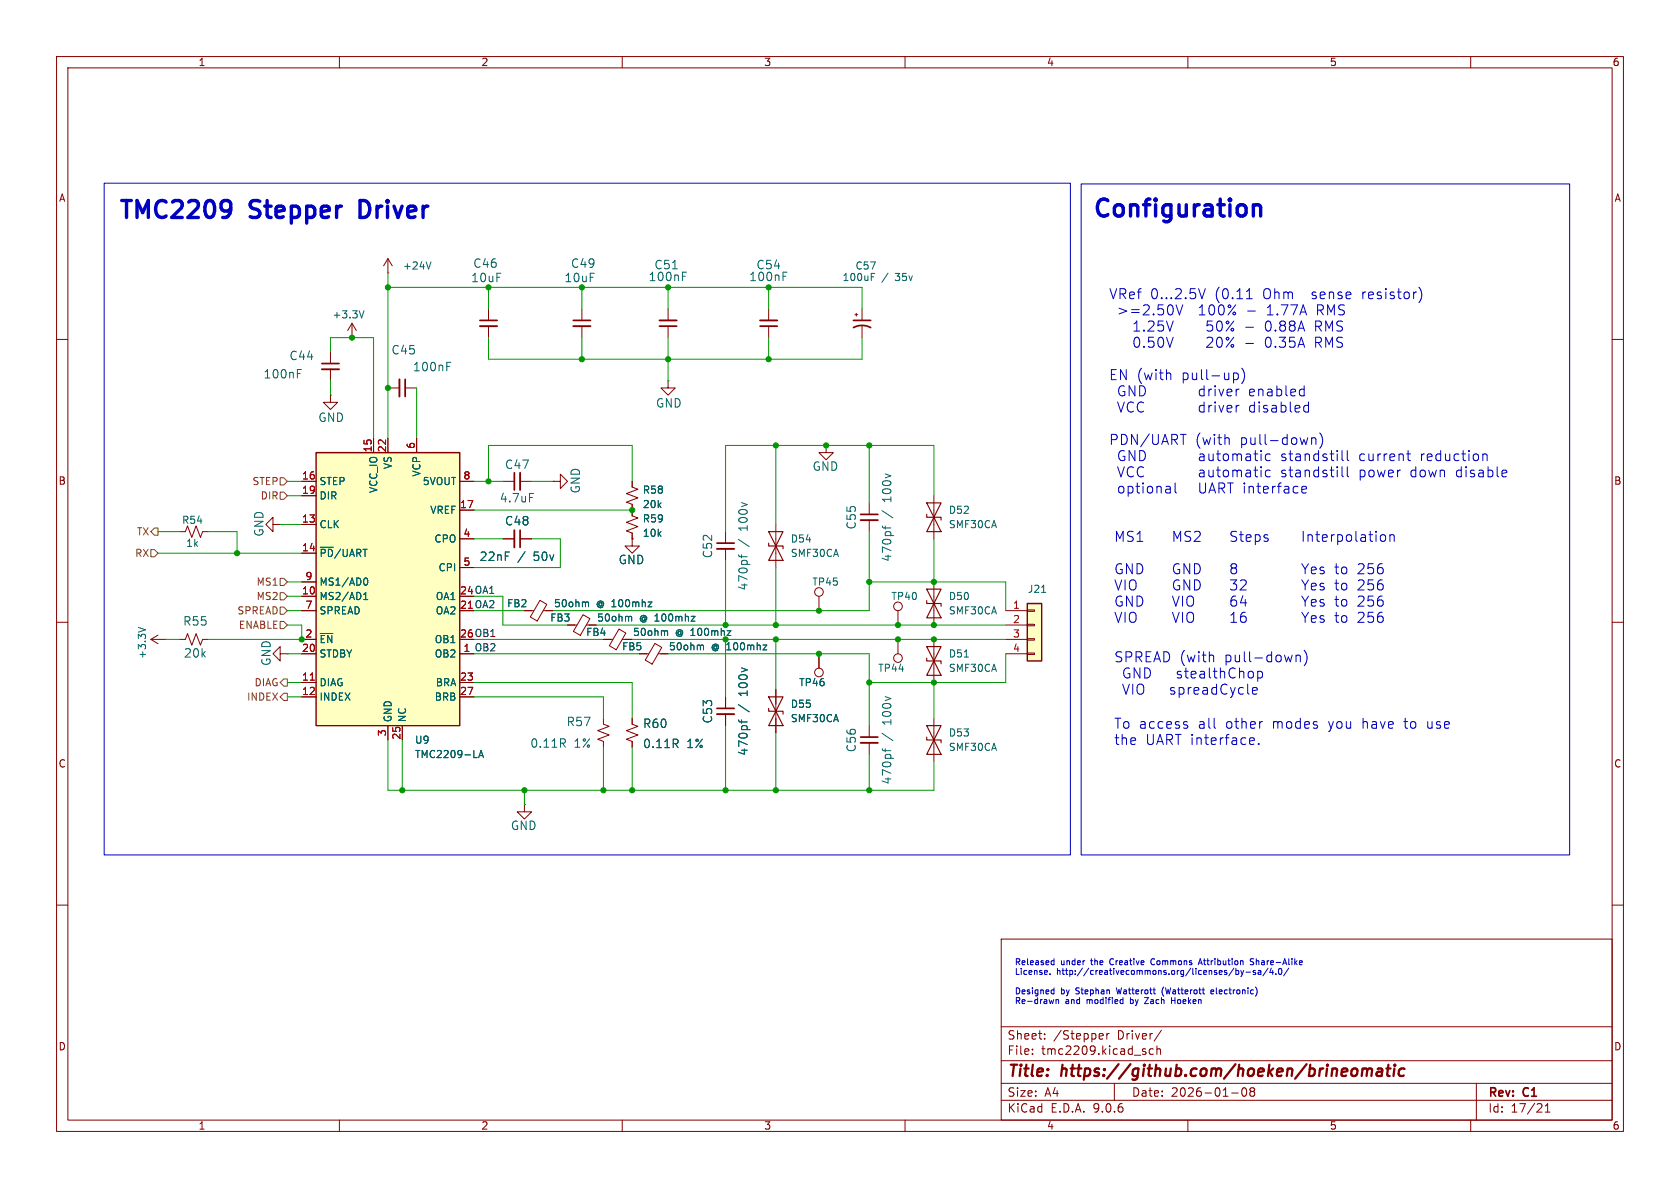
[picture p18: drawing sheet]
<svg xmlns="http://www.w3.org/2000/svg" width="297mm" height="210mm" viewBox="0 0 297 210" stroke-linecap="round" stroke-linejoin="round" font-family="sans-serif">
<defs><g id="words">
<g font-size="4.2" fill="#0000c2">
<text x="20.8" y="39.5">TMC2209</text>
<text x="44.5" y="39.5">Stepper</text>
<text x="64.9" y="39.5">Driver</text>
<text x="193" y="39.2">Configuration</text>
</g>
<g font-size="2.8" fill="#840000">
<text x="178" y="190.9">Title:</text>
<text x="187.7" y="190.9">https://github.com/hoeken/brineomatic</text>
</g>
<g font-size="2.5" fill="#0000c2">
<text x="196" y="53">VRef</text>
<text x="203.3" y="53">0...2.5V</text>
<text x="214.7" y="53">(0.11</text>
<text x="223.3" y="53">Ohm</text>
<text x="232" y="53">sense</text>
<text x="241" y="53">resistor)</text>
<text x="197.4" y="55.9">&gt;=2.50V</text>
<text x="200.3" y="58.8">1.25V</text>
<text x="211.6" y="55.9">100%</text>
<text x="213" y="58.8">50%</text>
<text x="223.6" y="58.8">0.88A</text>
<text x="223.8" y="55.9">1.77A</text>
<text x="232.5" y="58.8">RMS</text>
<text x="232.7" y="55.9">RMS</text>
<text x="200.3" y="61.6">0.50V</text>
<text x="213" y="61.6">20%</text>
<text x="223.6" y="61.6">0.35A</text>
<text x="232.5" y="61.6">RMS</text>
<text x="196" y="67.3">EN (with</text>
<text x="197.4" y="70.2">GND</text>
<text x="208.9" y="67.3">pull-up)</text>
<text x="211.6" y="70.2">driver</text>
<text x="220.6" y="70.2">enabled</text>
<text x="197.4" y="73.1">VCC</text>
<text x="211.6" y="73.1">driver</text>
<text x="220.6" y="73.1">disabled</text>
<text x="196" y="78.8">PDN/UART</text>
<text x="197.4" y="81.7">GND</text>
<text x="211.2" y="78.8">(with</text>
<text x="211.6" y="81.7">automatic</text>
<text x="219.2" y="78.8">pull-down)</text>
<text x="226.2" y="81.7">standstill</text>
<text x="240.1" y="81.7">current</text>
<text x="251.1" y="81.7">reduction</text>
<text x="197.4" y="84.5">VCC</text>
<text x="197.4" y="87.4">optional</text>
<text x="211.6" y="84.5">automatic</text>
<text x="211.6" y="87.4">UART interface</text>
<text x="226.2" y="84.5">standstill</text>
<text x="240.1" y="84.5">power</text>
<text x="249.3" y="84.5">down</text>
<text x="257.5" y="84.5">disable</text>
<text x="196.8" y="95.9">MS1</text>
<text x="207" y="95.9">MS2</text>
<text x="217.2" y="95.9">Steps</text>
<text x="229.9" y="95.9">Interpolation</text>
<text x="196.8" y="101.7">GND</text>
<text x="207" y="101.7">GND</text>
<text x="217.2" y="101.7">8</text>
<text x="229.9" y="101.7">Yes to</text>
<text x="239.9" y="101.7">256</text>
<text x="196.8" y="104.5">VIO</text>
<text x="196.8" y="107.4">GND</text>
<text x="207" y="104.5">GND</text>
<text x="207" y="107.4">VIO</text>
<text x="217.2" y="104.5">32</text>
<text x="217.2" y="107.4">64</text>
<text x="229.9" y="104.5">Yes to</text>
<text x="229.9" y="107.4">Yes to</text>
<text x="239.9" y="104.5">256</text>
<text x="239.9" y="107.4">256</text>
<text x="196.8" y="110.2">VIO</text>
<text x="207" y="110.2">VIO</text>
<text x="217.2" y="110.2">16</text>
<text x="229.9" y="110.2">Yes to</text>
<text x="239.9" y="110.2">256</text>
<text x="196.8" y="117.2">SPREAD (with</text>
<text x="216.4" y="117.2">pull-down)</text>
<text x="198.3" y="120.1">GND</text>
<text x="198.3" y="122.9">VIO</text>
<text x="206.9" y="122.9">spreadCycle</text>
<text x="208.1" y="120.1">stealthChop</text>
<text x="196.8" y="129">To access</text>
<text x="196.8" y="131.8">the</text>
<text x="202.5" y="131.8">UART interface.</text>
<text x="211.8" y="129">all</text>
<text x="216.7" y="129">other</text>
<text x="225" y="129">modes</text>
<text x="235" y="129">you</text>
<text x="241.1" y="129">have</text>
<text x="248.6" y="129">to</text>
<text x="252.7" y="129">use</text>
</g>
<g font-size="2.1" fill="#006464">
<text x="83.6" y="47.6">C46</text>
<text x="100.8" y="47.6">C49</text>
<text x="115.6" y="47.8">C51</text>
<text x="133.6" y="47.8">C54</text>
<text x="83.2" y="50.1">10uF</text>
<text x="99.7" y="50.1">10uF</text>
<text x="114.6" y="49.9">100nF</text>
<text x="132.4" y="49.9">100nF</text>
<text x="51.1" y="63.9">C44</text>
<text x="69.1" y="62.9">C45</text>
<text x="72.9" y="65.8">100nF</text>
<text x="46.5" y="67.1">100nF</text>
<text x="56.2" y="74.8">GND</text>
<text x="115.9" y="72.3">GND</text>
<text x="89.2" y="83.1">C47</text>
<text x="143.6" y="83.4">GND</text>
<text x="88.3" y="89">4.7uF</text>
<text x="102.7" y="87.3" transform="rotate(-90 102.7 87.3)">GND</text>
<text x="157.8" y="88.7" transform="rotate(-90 157.8 88.7)">100v</text>
<text x="46.8" y="94.9" transform="rotate(-90 46.8 94.9)">GND</text>
<text x="89.2" y="93.1">C48</text>
<text x="132.4" y="93.8" transform="rotate(-90 132.4 93.8)">100v</text>
<text x="151.5" y="93.7" transform="rotate(-90 151.5 93.7)">C55</text>
<text x="84.7" y="99.4">22nF</text>
<text x="94.4" y="99.4">50v</text>
<text x="109.3" y="99.9">GND</text>
<text x="126.1" y="98.8" transform="rotate(-90 126.1 98.8)">C52</text>
<text x="157.8" y="99.4" transform="rotate(-90 157.8 99.4)">470pf</text>
<text x="132.4" y="104.5" transform="rotate(-90 132.4 104.5)">470pf</text>
<text x="32.3" y="110.8">R55</text>
<text x="32.4" y="116.5">20k</text>
<text x="48.1" y="117.8" transform="rotate(-90 48.1 117.8)">GND</text>
<text x="132.4" y="123" transform="rotate(-90 132.4 123)">100v</text>
<text x="100.1" y="128.6">R57</text>
<text x="113.6" y="128.9">R60</text>
<text x="126.1" y="128" transform="rotate(-90 126.1 128)">C53</text>
<text x="157.8" y="128.1" transform="rotate(-90 157.8 128.1)">100v</text>
<text x="93.7" y="132.4">0.11R</text>
<text x="101.5" y="132.4">1%</text>
<text x="113.6" y="132.5">0.11R</text>
<text x="121.4" y="132.5">1%</text>
<text x="132.4" y="133.7" transform="rotate(-90 132.4 133.7)">470pf</text>
<text x="151.5" y="133.1" transform="rotate(-90 151.5 133.1)">C56</text>
<text x="157.8" y="138.8" transform="rotate(-90 157.8 138.8)">470pf</text>
<text x="90.2" y="146.9">GND</text>
</g>
<g font-size="2.1" fill="#840000">
<text x="178" y="184">Sheet:</text>
<text x="186.2" y="184">/Stepper</text>
<text x="197.6" y="184">Driver/</text>
<text x="178" y="186.7">File:</text>
<text x="184.1" y="186.7">tmc2209.kicad_sch</text>
<text x="178" y="196.9">KiCad</text>
<text x="178" y="194.1">Size:</text>
<text x="184.7" y="194.1">A4</text>
<text x="185.7" y="196.9">E.D.A.</text>
<text x="193.3" y="196.9">9.0.6</text>
<text x="200" y="194.1">Date:</text>
<text x="207" y="194.1">2026-01-08</text>
<text x="263" y="194.3">Rev:</text>
<text x="263" y="196.9">Id:</text>
<text x="267.1" y="196.9">17/21</text>
<text x="269.4" y="194.3">C1</text>
</g>
<g font-size="1.8" fill="#840000">
<text x="35" y="11.9">1</text>
<text x="85" y="11.9">2</text>
<text x="135" y="11.9">3</text>
<text x="185" y="11.9">4</text>
<text x="235" y="11.9">5</text>
<text x="285" y="11.9">6</text>
<text x="10.3" y="35.9">A</text>
<text x="285.3" y="35.9">A</text>
<text x="10.3" y="85.9">B</text>
<text x="285.3" y="85.9">B</text>
<text x="81.2" y="105.2">24 OA1</text>
<text x="81.2" y="112.8">26 OB1</text>
<text x="10.3" y="135.9">C</text>
<text x="285.3" y="135.9">C</text>
<text x="10.3" y="185.9">D</text>
<text x="285.3" y="185.9">D</text>
<text x="35" y="199.9">1</text>
<text x="85" y="199.9">2</text>
<text x="135" y="199.9">3</text>
<text x="185" y="199.9">4</text>
<text x="235" y="199.9">5</text>
<text x="285" y="199.9">6</text>
</g>
<g font-size="1.8" fill="#006464">
<text x="71.1" y="47.9">+24V</text>
<text x="151.1" y="47.9">C57</text>
<text x="148.9" y="49.9">100uF</text>
<text x="155.9" y="49.9">/</text>
<text x="158.4" y="49.9">35v</text>
<text x="58.7" y="56.5">+3.3V</text>
<text x="69.4" y="83" transform="rotate(-90 69.4 83)">VS</text>
<text x="56.4" y="86">STEP</text>
<text x="56.4" y="88.5">DIR</text>
<text x="66.9" y="87.3" transform="rotate(-90 66.9 87.3)">VCC_IO</text>
<text x="74.5" y="84.3" transform="rotate(-90 74.5 84.3)">VCP</text>
<text x="74.6" y="86">5VOUT</text>
<text x="113.5" y="87.5">R58</text>
<text x="32.1" y="92.8">R54</text>
<text x="56.4" y="93.6">CLK</text>
<text x="76" y="91">VREF</text>
<text x="113.5" y="95.1">10k</text>
<text x="113.5" y="90">20k</text>
<text x="113.5" y="92.6">R59</text>
<text x="167.6" y="93.6">SMF30CA</text>
<text x="167.6" y="91">D52</text>
<text x="32.8" y="96.9">1k</text>
<text x="56.4" y="98.7">~{PD}/UART</text>
<text x="76.7" y="96.1">CPO</text>
<text x="77.4" y="101.2">CPI</text>
<text x="139.7" y="98.7">SMF30CA</text>
<text x="139.7" y="96.1">D54</text>
<text x="56.4" y="103.7">MS1/AD0</text>
<text x="56.4" y="106.3">MS2/AD1</text>
<text x="76.9" y="106.3">OA1</text>
<text x="89.6" y="107.5">FB2</text>
<text x="97.8" y="107.5">50ohm</text>
<text x="105.4" y="107.5">@ 100mhz</text>
<text x="143.5" y="103.7">TP45</text>
<text x="157.5" y="106.3">TP40</text>
<text x="167.6" y="106.3">D50</text>
<text x="181.6" y="105">J21</text>
<text x="56.4" y="108.8">SPREAD</text>
<text x="56.4" y="113.9">~{EN}</text>
<text x="76.8" y="113.9">OB1</text>
<text x="76.9" y="108.8">OA2</text>
<text x="97.2" y="110.1">FB3</text>
<text x="103.5" y="112.6">FB4</text>
<text x="105.5" y="110.1">50ohm</text>
<text x="111.8" y="112.6">50ohm</text>
<text x="113" y="110.1">@ 100mhz</text>
<text x="119.4" y="112.6">@ 100mhz</text>
<text x="167.6" y="108.8">SMF30CA</text>
<text x="26" y="116.6" transform="rotate(-90 26 116.6)">+3.3V</text>
<text x="56.4" y="116.4">STDBY</text>
<text x="76.8" y="116.4">OB2</text>
<text x="109.9" y="115.2">FB5</text>
<text x="118.2" y="115.2">50ohm</text>
<text x="125.7" y="115.2">@</text>
<text x="128.5" y="115.2">100mhz</text>
<text x="155.2" y="119">TP44</text>
<text x="167.6" y="119">SMF30CA</text>
<text x="167.6" y="116.4">D51</text>
<text x="56.4" y="121.5">DIAG</text>
<text x="56.4" y="124.1">INDEX</text>
<text x="76.8" y="124.1">BRB</text>
<text x="76.9" y="121.5">BRA</text>
<text x="139.7" y="125.3">D55</text>
<text x="141.2" y="121.5">TP46</text>
<text x="69.4" y="127.8" transform="rotate(-90 69.4 127.8)">GND</text>
<text x="72" y="127.8" transform="rotate(-90 72 127.8)">NC</text>
<text x="73.3" y="131.7">U9</text>
<text x="139.7" y="127.9">SMF30CA</text>
<text x="167.6" y="130.4">D53</text>
<text x="73.3" y="134.2">TMC2209-LA</text>
<text x="167.6" y="132.9">SMF30CA</text>
</g>
<g font-size="1.8" fill="#a90000">
<text x="65.8" y="80.1" transform="rotate(-90 65.8 80.1)">15</text>
<text x="68.3" y="80.1" transform="rotate(-90 68.3 80.1)">22</text>
<text x="73.4" y="79.4" transform="rotate(-90 73.4 79.4)">6</text>
<text x="53.3" y="84.8">16</text>
<text x="53.3" y="87.4">19</text>
<text x="81.2" y="89.9">17</text>
<text x="81.8" y="84.8">8</text>
<text x="53.3" y="92.5">13</text>
<text x="81.8" y="95">4</text>
<text x="53.3" y="97.5">14</text>
<text x="81.8" y="100.1">5</text>
<text x="53.3" y="105.2">10</text>
<text x="53.9" y="102.6">9</text>
<text x="53.9" y="107.7">7</text>
<text x="81.2" y="107.7">21 OA2</text>
<text x="81.2" y="105.2">24</text>
<text x="81.2" y="107.7">21</text>
<text x="179" y="107.7">1</text>
<text x="53.9" y="112.8">2</text>
<text x="81.2" y="112.8">26</text>
<text x="179" y="110.2">2</text>
<text x="179" y="112.8">3</text>
<text x="53.3" y="115.3">20</text>
<text x="81.8" y="115.3">1</text>
<text x="179" y="115.3">4</text>
<text x="53.3" y="120.4">11</text>
<text x="53.3" y="122.9">12</text>
<text x="81.2" y="120.4">23</text>
<text x="81.2" y="122.9">27</text>
<text x="68.3" y="130.2" transform="rotate(-90 68.3 130.2)">3</text>
<text x="70.9" y="130.9" transform="rotate(-90 70.9 130.9)">25</text>
</g>
<g font-size="1.8" fill="#725600">
<text x="44.5" y="86">STEP</text>
<text x="46" y="88.5">DIR</text>
<text x="24.1" y="94.8">TX</text>
<text x="23.8" y="98.7">RX</text>
<text x="45.3" y="103.7">MS1</text>
<text x="45.3" y="106.3">MS2</text>
<text x="41.9" y="108.8">SPREAD</text>
<text x="42.1" y="111.4">ENABLE</text>
<text x="43.6" y="124.1">INDEX</text>
<text x="44.9" y="121.5">DIAG</text>
</g>
<text font-size="1.8" fill="#0f0f0f" x="81.8" y="115.3">1 OB2</text>
<g font-size="1.5" fill="#0000c2">
<text x="179.3" y="170.7">Released</text>
<text x="179.3" y="172.4">License.</text>
<text x="186.8" y="172.4">http://creativecommons.org/licenses/by-sa/4.0/</text>
<text x="187.5" y="170.7">under</text>
<text x="193.1" y="170.7">the</text>
<text x="196.6" y="170.7">Creative</text>
<text x="204.1" y="170.7">Commons</text>
<text x="212.9" y="170.7">Attribution</text>
<text x="222.2" y="170.7">Share-Alike</text>
<text x="179.3" y="175.8">Designed</text>
<text x="179.3" y="177.6">Re-drawn</text>
<text x="187.5" y="175.8">by</text>
<text x="188.4" y="177.6">and</text>
<text x="190.4" y="175.8">Stephan</text>
<text x="192.3" y="177.6">modified</text>
<text x="197.8" y="175.8">Watterott</text>
<text x="200.2" y="177.6">by</text>
<text x="203.1" y="177.6">Zach</text>
<text x="206.1" y="175.8">(Watterott</text>
<text x="208" y="177.6">Hoeken</text>
<text x="215" y="175.8">electronic)</text>
</g>
</g></defs>
<g fill="none" stroke="#840000" stroke-width=".18">
<path d="M10 10h277v190h-277zM12 12h273v186h-273zM60 10v2M110 10v2M160 10v2M210 10v2M260 10v2M62.2 59.7h.1M62.2 57.2l-.7 1.2M62.2 57.2l.8 1.2M62.2 57.2v2.5M68.6 48.3h.1"/>
<path d="M68.6 45.7l-.8 1.3M68.6 45.7l.7 1.3M68.6 45.7v2.6M86.4 54.6v2M86.4 57.7v2M102.9 54.6v2M102.9 57.7v2M118.1 54.6v2M118.1 57.7v2M135.9 54.6v2M135.9 57.7v2M151.1 55.6h.5"/>
<path d="M151.4 55.4v.5M152.4 54.6v2M152.4 57.7v2M10 60h2M58.4 69.9v1.2h1.3l-1.3 1.3-1.3-1.3h1.3M58.4 69.9h.1M58.4 62.2v2.1M58.4 65.3v2M118.1 67.3v1.3h1.3l-1.3 1.3-1.3-1.3h1.3M118.1 67.3h.1M146 78.7v1.3h1.3l-1.3 1.3-1.2-1.3h1.2M146 78.7h.1"/>
<path d="M285 60h2M31.7 94h1.1l.3-1 .8 2 .8-2 .7 2 .4-1h1M48.3 92.7v-1.3l-1.3 1.3 1.3 1.3v-1.3h1.2M49.5 92.7h.1M88.9 85.1h2M88.9 95.3h2M91.9 85.1h2.1M91.9 95.3h2.1M97.8 85.1h1.3v-1.3l1.2 1.3-1.2 1.3v-1.3M97.8 85.1h.1M111.8 85.1v1l1 .4-2.1 .7 2.1 .8-2.1 .8 1.1 .4v2l1 .4-2.1 .7 2.1 .8-2.1 .8 1.1 .3v1.1M111.8 95.3v1.2h1.2l-1.2 1.3-1.3-1.3h1.3"/>
<path d="M111.8 95.3h.1M128.3 94v2M128.3 97v2.1M153.7 88.9v2M153.7 91.9v2.1M10 110h2M26.7 113h2.5M26.7 113l1.2 .8M27.9 112.3l-1.2 .7M29.2 113h.1M31.7 113h1.1l.3-1 .8 2 .8-2 .7 2 .4-1h1M49.5 115.6v-1.3l-1.2 1.3 1.2 1.2v-1.2h1.3"/>
<path d="M50.8 115.6h.1M92.7 108h1.7M95.5 106.1l1.2 .7-1.7 3-1.2-.7zM96 108h1.8M100.3 110.5h1.7M103.1 108.7l1.2 .7-1.7 2.9-1.2-.7zM103.7 110.5h1.7M106.7 113h1.6M109.4 111.2l1.2 .7-1.7 3-1.2-.8zM110 113h1.8M113 115.6h1.7M115.8 113.7l1.2 .8-1.7 2.9-1.2-.7z"/>
<path d="M116.4 115.6h1.7M144.8 115.6v2.5M158.7 108v2.5M158.7 113v2.6M165.1 102.9v7.6M165.1 113v7.7M285 110h2M106.7 127v1l1 .4-2 .8 2 .7-2 .8 1 .4v1M111.8 127v1l1 .4-2.1 .8 2.1 .7-2.1 .8 1.1 .4v1M128.3 123.2v2M128.3 126.2v2.1M137.2 121.9v7.6"/>
<path d="M153.7 128.3v2M153.7 131.3v2.1M165.1 127v7.6M92.7 142.2v1.3h1.3l-1.3 1.3-1.3-1.3h1.3M92.7 142.2h.1M10 160h2M177 166h108v32h-108zM285 160h2M60 198v2M110 198v2M160 198v2M177 194.5h108"/>
<path d="M177 191.5h108M177 187.5h108M177 181.5h108M182.5 186.3v.1M182.5 185.5v.1M184.7 183.6v.1M184.7 182.8v.1M194.8 182.7l.2 .4-.7 .1M195 183.6l-.2 .1M195.7 182.7v1M196.1 182.7l-.3 .1-.1 .2M197 191.5v3"/>
<path d="M202.5 186v.3M203.9 185.5l-.4-.1-.3 .3v.4l.1 .2h.6M204.5 185.5l.2-.1 .4 .1 .1 .9M204.5 184.9v1.5M205.3 182.1l-1.3 2M210 198v2M217.7 193.2h1.2M219.7 192.4a.81 .81 0 0 0 .3 1.4l.2-.1 .2-.5-.2-.8M221 192.4v.3l.2 .2M221.2 192.9l-.2 .3v.5l.2 .1 .5-.1 .1-.2-.1-.4-.2-.2M221.2 192.9h.3M221.7 192.4l.1 .3-.3 .2"/>
<path d="M260 198v2M261 191.5v6.5M273.2 196.6h.8M273.2 195.5l.4-.4v1.5"/>
<circle cx="144.8" cy="118.9" r=".76"/>
<circle cx="158.7" cy="107.2" r=".76"/>
<circle cx="158.7" cy="116.3" r=".76"/>
</g>
<g fill="none" stroke="#840000" stroke-width=".4">
<path d="M240.9 189.1a.49 .49 0 0 1 .8 .1M240.9 188.9l-.2 1.3M241.7 189.2a.5 .5 0 0 1 .8-.2l-.1 1.2M241.7 189.2l-.1 1M243.6 189l.2-.1 .5 .1v1.2M244.4 189.4h-.7a.4 .4 0 0 0-.4 .4 .4 .4 0 0 0 .3 .4l.7-.1M245.1 188.9h.7M245.5 188.2l-.3 1.7 .1 .2 .4 .1M246.5 188.9l-.2 1.3M246.6 188.2v.2M246.6 188.2l-.1 .1 .1 .1M246.6 188.2l.1 .1-.1 .1"/>
<path d="M248.3 189a.66 .66 0 0 0-1 .3v.5l.1 .3 .2 .1 .6-.1"/>
</g>
<g fill="none" stroke="#006464" stroke-width=".18">
<path d="M64.3 54.9l-.4 1.3M76.2 46.3l-.4 1.3M120.6 48.1h.8M138.4 48.1h.7M154 48.9h.5M52.6 65.3h.7M92.8 97.5l-1.3 1.9M93.6 87.2h.7M130.5 95.3l2 1.3M130.6 98.1l.2 .3h1.3M131.1 98.1v.5M155.9 90.3l2 1.2"/>
<path d="M156 93l.2 .3h1.3M156.5 93v.5M24.5 110.9l1.2 .4M103.7 106.4l.3 .2v.7M111.3 109l.4 .1v.7M114.6 106.4h.6l-.6 .9h.6M117.7 111.5l.3 .2v.6M122.2 109h.7l-.7 .8h.7M124 114l.4 .2v.7M128.5 111.5h.7l-.7 .8h.7M134.9 114h.7l-.7 .9h.7M170.5 116.1h.7"/>
<path d="M99.5 131.4l.4 .7M99.9 130.7v.5M119.4 131.5l.5 .7M119.8 130.8v.5M130.5 124.6l2 1.2M130.6 127.3l.2 .3h1.3M131.1 127.3v.5M155.9 129.6l2 1.3M156 132.3l.2 .4h1.3M156.5 132.3v.6"/>
</g>
<g fill="none" stroke="#840000" stroke-width=".3">
<path d="M84.8 56.6h3.1M101.3 56.6h3.1M116.6 57.7h3M134.4 57.7h3M150.9 57.9a3.2 3.2 0 0 1 3 0M150.9 56.6h3M56.9 64.3h3M90.9 83.6v3M91.9 93.7v3.1M126.7 96h3.1M152.1 90.9h3.1M126.7 125.2h3.1"/>
<path d="M152.1 130.3h3.1"/>
</g>
<path d="M84.8 57.7h3.1M101.3 57.7h3.1M116.6 56.6h3M134.4 56.6h3M56.9 65.3h3M90.9 93.7v3.1M91.9 83.6v3M126.7 97h3.1M152.1 91.9h3.1M126.7 126.2h3.1M152.1 131.3h3.1" fill="none" stroke="#840000" stroke-width=".33"/>
<path d="M163.8 114.3h2.6l-1.3 2.5zM163.8 116.3v.5h2.6v.5M163.8 104.1h2.6l-1.3 2.6zM163.8 106.2v.5h2.6v.5M165.1 116.8l1.3 2.6h-2.6zM165.1 106.7l1.3 2.5h-2.6zM135.9 123.2h2.5l-1.2 2.5zM135.9 125.2v.5h2.5v.5M137.2 125.7l1.2 2.6h-2.5zM163.8 128.3h2.6l-1.3 2.5zM163.8 130.3v.5h2.6v.5M165.1 130.8l1.3 2.6h-2.6z" fill="none" stroke="#840000" stroke-width=".2"/>
<path d="M55.9 80h25.4v48.3h-25.4z" fill="#ffffc2"/>
<path d="M55.9 80h25.4v48.3h-25.4z" fill="none" stroke="#840000" stroke-width=".25"/>
<g fill="none" stroke="#840000" stroke-width=".18">
<path d="M66 77.5v2.5M68.6 77.5v2.5M68.6 68.6h2M71.6 68.6h2.1M73.7 77.5v2.5M53.3 85.1h2.6M53.3 87.6h2.6M53.3 92.7h2.6M53.3 97.8h2.6M81.3 85.1h2.5M81.3 90.2h2.5M81.3 95.3h2.5"/>
<path d="M53.3 102.9h2.6M53.3 105.4h2.6M53.3 108h2.6M53.3 113h2.6M53.3 115.6h2.6M81.3 115.6h2.5M81.3 100.3h2.5M144.8 105.4v2.6M53.3 120.7h2.6M53.3 123.2h2.6M68.6 128.3v2.5M71.1 128.3v2.5"/>
<path d="M81.3 120.7h2.5M81.3 123.2h2.5"/>
<circle cx="144.8" cy="104.6" r=".76"/>
</g>
<path d="M79 64h.7M56.6 112h2.2M64.3 106h.7M64.3 105.1l.4-.4v1.3M64.5 102.2h.1a.68 .68 0 0 1 .4 .6 .68 .68 0 0 1-.4 .6h-.1M84.6 133.9l.4-1.2 .5 1.2M84.7 133.6h.6" fill="none" stroke="#006464" stroke-width=".18"/>
<path d="M54.9 120.2h.7" fill="none" stroke="#a90000" stroke-width=".18"/>
<path d="M71.6 67.1v3" fill="none" stroke="#840000" stroke-width=".3"/>
<path d="M70.6 67.1v3" fill="none" stroke="#840000" stroke-width=".33"/>
<path d="M181.6 106.7h2.5v10.1h-2.5z" fill="#ffffc2"/>
<path d="M181.6 106.7h2.5v10.1h-2.5z" fill="none" stroke="#840000" stroke-width=".25"/>
<g fill="none" stroke="#840000" stroke-width=".18">
<path d="M66 77.5v2.5M68.6 77.5v2.5M73.7 77.5v2.5M53.3 85.1h2.6M53.3 87.6h2.6M53.3 92.7h2.6M53.3 97.8h2.6M81.3 95.3h2.5M81.3 85.1h2.5M81.3 90.2h2.5M88.9 95.3h2M91.9 95.3h2.1"/>
<path d="M111.8 95.3h.1M111.8 85.1v1M111.8 89.2v2M111.8 94.2v1.1M137.2 92.7v7.6M165.1 87.6v7.7M53.3 108h2.6M53.3 113h2.6M53.3 115.6h2.6M53.3 102.9h2.6M53.3 105.4h2.6M81.3 115.6h2.5"/>
<path d="M81.3 100.3h2.5M92.7 108h1.3M96.5 108h1.3M100.3 110.5h1.3M104.1 110.5h1.3M106.7 113h1.2M110.5 113h1.3M113 115.6h1.3M116.8 115.6h1.3M144.8 115.6v2.5M177.8 108h3.8M177.8 110.5h3.8"/>
<path d="M177.8 113h3.8M177.8 115.6h3.8M181.6 107.8h1.3v.3h-1.3zM181.6 110.4h1.3v.2h-1.3zM181.6 112.9h1.3v.3h-1.3zM181.6 115.4h1.3v.3h-1.3zM53.3 120.7h2.6M53.3 123.2h2.6M68.6 128.3v2.5M71.1 128.3v2.5M81.3 120.7h2.5M81.3 123.2h2.5"/>
<path d="M111.8 127v1M111.8 131.1v1M128.3 123.2v2M128.3 126.2v2.1M137.2 121.9v2.6M137.2 127v2.5"/>
</g>
<g fill="none" stroke="#006464" stroke-width=".18">
<path d="M92.8 97.5l-1.3 1.9M56.6 112h2.2M64.3 106h.7M64.3 105.1l.4-.4v1.3M64.5 102.2h.1a.68 .68 0 0 1 .4 .6 .68 .68 0 0 1-.4 .6h-.1M103.7 106.4l.3 .2v.7M111.3 109l.4 .1v.7M114.6 106.4h.6l-.6 .9h.6M117.7 111.5l.3 .2v.6M122.2 109h.7l-.7 .8h.7M124 114l.4 .2v.7M128.5 111.5h.7l-.7 .8h.7"/>
<path d="M134.9 114h.7l-.7 .9h.7M184.1 104.7h.8M84.6 133.9l.4-1.2 .5 1.2M84.7 133.6h.6M119.4 131.5l.5 .7M119.8 130.8v.5M130.5 124.6l2 1.2M130.6 127.3l.2 .3h1.3M131.1 127.3v.5"/>
</g>
<path d="M135.9 94h2.5l-1.2 2.5zM135.9 96v.5h2.5v.5M137.2 96.5l1.2 2.6h-2.5zM163.8 88.9h2.6l-1.3 2.5zM163.8 90.9v.5h2.6v.5M165.1 91.4l1.3 2.6h-2.6z" fill="none" stroke="#840000" stroke-width=".2"/>
<path d="M26.7 97.2h.6l.6 .6-.6 .6h-.6zM26.7 94l.6-.7h.6v1.3h-.6zM49.5 87h.7l.6 .6-.6 .7h-.7zM49.5 84.5h.7l.6 .6-.6 .6h-.7zM49.5 102.2h.7l.6 .7-.6 .6h-.7zM49.5 107.3h.7l.6 .7-.6 .6h-.7zM49.5 109.9h.7l.6 .6-.6 .6h-.7zM49.5 104.8h.7l.6 .6-.6 .6h-.7zM50.2 120h.6v1.3h-.6l-.7-.6zM50.2 122.6h.6v1.2h-.6l-.7-.6z" fill="none" stroke="#725600" stroke-width=".18"/>
<g fill="none" stroke="#009600" stroke-width=".18">
<path d="M68.6 50.8h83.8v3.8M68.6 48.3v29.2M86.4 59.7v3.8h66v-3.8M86.4 50.8v3.8M102.9 50.8v3.8M102.9 59.7v3.8M118.1 50.8v3.8M118.1 59.7v7.6M135.9 50.8v3.8M135.9 59.7v3.8M58.4 62.2v-2.5h7.6v17.8M58.4 67.3v2.6"/>
<path d="M73.7 68.6v8.9M137.2 78.7v14M153.7 78.7v10.2M27.9 94h3.8M27.9 97.8h25.4M36.8 94h5.1v3.8M49.5 92.7h3.8M50.8 85.1h2.5M50.8 87.6h2.5M83.8 85.1h5.1M83.8 95.3h5.1M83.8 90.2h28"/>
<path d="M86.4 85.1v-6.4h25.4v6.4M94 95.3h5.1v5h-15.3M94 85.1h3.8M128.3 99.1v11.4M153.7 94v14h-55.9M165.1 87.6v-8.9h-36.8v15.3M165.1 95.3v7.6M29.2 113h2.5M50.8 115.6h2.5M50.8 110.5h2.5v2.5h-16.5M50.8 108h2.5M50.8 105.4h2.5"/>
<path d="M50.8 102.9h2.5M83.8 115.6h29.2M83.8 113h22.9M83.8 105.4h5.1v5.1h11.4M83.8 108h8.9M105.4 110.5h72.4M111.8 113h66M118.1 115.6h35.6v12.7M128.3 113v10.2M137.2 100.3v10.2M137.2 113v8.9M153.7 102.9h24.1v5.1"/>
<path d="M177.8 115.6v5.1h-24.1M50.8 120.7h2.5M50.8 123.2h2.5M68.6 130.8v8.9h96.5v-5.1M71.1 130.8v8.9M83.8 120.7h28v6.3M83.8 123.2h22.9v3.8M92.7 139.7v2.5M106.7 132.1v7.6M111.8 132.1v7.6M128.3 128.3v11.4M137.2 129.5v10.2"/>
<path d="M153.7 133.4v6.3M165.1 120.7v6.3"/>
</g>
<g fill="none" stroke="#0000c2" stroke-width=".18">
<path d="M18.4 32.4h170.8v118.7h-170.8zM191.1 32.5h86.4v118.6h-86.4zM207.9 53.9l.6 1.8 .6-1.8M213.1 51l-.6 1.8M220.2 57.9h1.4M220.4 52.8h1M220.6 55h1.3M220.7 51.3l.2-.3v1.8M250.8 50.8a2.04 2.04 0 0 1 0 2.7M206.7 65.9l.3 .3v.9M208.7 76.8h1M217.1 77.4l.2 .2v1"/>
<path d="M218.1 65.9v1.8M218.1 66l.5-.1 .3 .4v.5l-.1 .2h-.7M219 68.8l-.4 .2M219 71.7l-.4 .1M219.5 65.1a2.04 2.04 0 0 1 0 2.7M220.2 60.7h1.4M230.1 68.8l.5 .1M230.5 72.5l.3 .3h.5M230.6 68.2v1.8M230.6 69.9l-.5 .1M231.3 71.7h-.5l-.3 .3M231.3 71.1v1.7"/>
<path d="M231.9 77.4v1.2M231.9 77.6a.44 .44 0 0 1 .7 0v1M233.3 76.5a2.06 2.06 0 0 1 .1 2.7M237.3 79.7v1.5l.2 .2M238.2 79.7v1.5l.2 .2M248.9 79.7v1.5l.1 .1 .4 .1M206.6 86l.3 .2v1M206.9 87.1l-.2 .1M206.9 86.4l-.2 .1M207.7 85.4v1.5l.3 .3M224.6 80.3l-.6-.1-.3 .4v.5l.2 .2h.7M224.6 83.2l-.6-.1-.3 .3v.6l.2 .2h.7"/>
<path d="M230.1 86.6l.9-.2-.1-.3-.5-.1-.3 .2 .1 .9h.7M237.3 82.5v1.5l.2 .3M238.2 82.5v1.5l.2 .3M244.2 94.6a.48 .48 0 0 1 .8 .3v.5a.48 .48 0 0 1-.8 .2M245.7 94.7a.44 .44 0 0 1 .8 .1v.9M245.7 94.5v1.2M248.7 80.2h.7M262.1 80.4a.44 .44 0 0 1 .8 .1v.9M262.1 80.2v1.2M265.8 83.1l.5 .1 .1 .3-.9 .2M266.3 84.2l-.5 .1M214.3 115.8l.3 .3v.9"/>
<path d="M222.4 118.7v1.7M222.4 118.8l.5-.1 .3 .3v.5l-.2 .3h-.6M229.1 115.8v1.2M229.1 116a.44 .44 0 0 1 .8 .1v.9M230.6 115a2.04 2.04 0 0 1 0 2.7M209.7 128.1l.3 .3-.3 .3M209.7 127.6h.2M221.2 130.4l.5 .1 .1 .3-.9 .2M221.4 122.5l.3 .2 .5-.1M221.4 121.8l.3-.3h.3l.3 .3v.2l-.9 .1M221.7 131.5l-.5 .1M222.5 131.4v.2"/>
<path d="M185.6 172.2v.1M186 169.8l.3 .1M186 175h.3M186.3 176.7l-.2 .7M186.3 169.5v1M186.3 174.6v1.1M186.3 170.5h-.3M186.3 175.6l-.3 .1M186.7 176.7v.7M186.7 176.8h.4v.6M198.2 176.7l.3 .1M198.5 176.3v1.1"/>
<path d="M198.5 177.4h-.3M203 176.3l-.7 1.1h.7M203.8 169.5a.57 .57 0 0 0-.4 .5 .57 .57 0 0 0 .4 .5M205.7 174.5a1.25 1.25 0 0 0 0 1.5M207.1 176.3v1.1M207.1 176.9h.6M211.8 170.5l.4-1 .3 1M211.9 170.2h.5M214.5 175h-.3l-.1 .1v.5h.4M214.6 175.2l-.5 .1M218.1 171.1l-.9 1.4M218.5 171.2v1.1"/>
<path d="M218.5 171.6l.3-.1 .2 .3-.1 .4h-.4M219.4 171.5l.2 .8M219.6 172.3l-.2 .3M219.9 171.5l-.3 .8M220.3 171.9h.8M221.6 169.5h-.4l-.2 .2 .1 .2 .5 .2v.3l-.6 .1M221.9 171.6l-.2-.1-.2 .2 .1 .2 .3 .1v.2h-.4M222.5 171.6h.4v.7M222.9 171.8l-.5 .2 .2 .3 .3-.1M224.2 171.1l-.9 1.4M224.7 171.1l-.2 .8h.6M225 171.5v.8"/>
<path d="M225.6 172.2v.1M226.3 171.2a.61 .61 0 0 0 .1 1.1 .67 .67 0 0 0 0-1.1M227.8 171.1l-.9 1.4"/>
</g>
<path d="M40.2 35.4l.5 .3a2.53 2.53 0 0 1-.3 2.5M40.8 36.7l-.3 .5-.3 .1M64.4 35.4h-.7v3h.7M221.6 36.5a.75 .75 0 0 1 1.3 .1v1.6" fill="none" stroke="#0000c2" stroke-width=".6"/>
<path d="M54.9 120.2h.7" fill="none" stroke="#a90000" stroke-width=".18"/>
<g fill="#009600" stroke="#009600" stroke-width=".18">
<circle cx="165.1" cy="110.5" r=".46"/>
<circle cx="153.7" cy="139.7" r=".46"/>
<circle cx="137.2" cy="110.5" r=".46"/>
<circle cx="128.3" cy="110.5" r=".46"/>
<circle cx="128.3" cy="113" r=".46"/>
<circle cx="137.2" cy="113" r=".46"/>
<circle cx="137.2" cy="139.7" r=".46"/>
<circle cx="153.7" cy="120.7" r=".46"/>
<circle cx="144.8" cy="115.6" r=".46"/>
<circle cx="165.1" cy="113" r=".46"/>
<circle cx="153.7" cy="102.9" r=".46"/>
<circle cx="158.7" cy="110.5" r=".46"/>
<circle cx="144.8" cy="108" r=".46"/>
<circle cx="158.7" cy="113" r=".46"/>
<circle cx="165.1" cy="102.9" r=".46"/>
<circle cx="62.2" cy="59.7" r=".46"/>
<circle cx="68.6" cy="50.8" r=".46"/>
<circle cx="41.9" cy="97.8" r=".46"/>
<circle cx="68.6" cy="68.6" r=".46"/>
<circle cx="86.4" cy="50.8" r=".46"/>
<circle cx="92.7" cy="139.7" r=".46"/>
<circle cx="106.7" cy="139.7" r=".46"/>
<circle cx="111.8" cy="139.7" r=".46"/>
<circle cx="128.3" cy="139.7" r=".46"/>
<circle cx="165.1" cy="120.7" r=".46"/>
<circle cx="118.1" cy="63.5" r=".46"/>
<circle cx="137.2" cy="78.7" r=".46"/>
<circle cx="102.9" cy="63.5" r=".46"/>
<circle cx="135.9" cy="63.5" r=".46"/>
<circle cx="102.9" cy="50.8" r=".46"/>
<circle cx="118.1" cy="50.8" r=".46"/>
<circle cx="86.4" cy="85.1" r=".46"/>
<circle cx="111.8" cy="90.2" r=".46"/>
<circle cx="135.9" cy="50.8" r=".46"/>
<circle cx="153.7" cy="78.7" r=".46"/>
<circle cx="146" cy="78.7" r=".46"/>
<circle cx="53.3" cy="113" r=".46"/>
<circle cx="71.1" cy="139.7" r=".46"/>
</g>
<use href="#words"/>
</svg>
